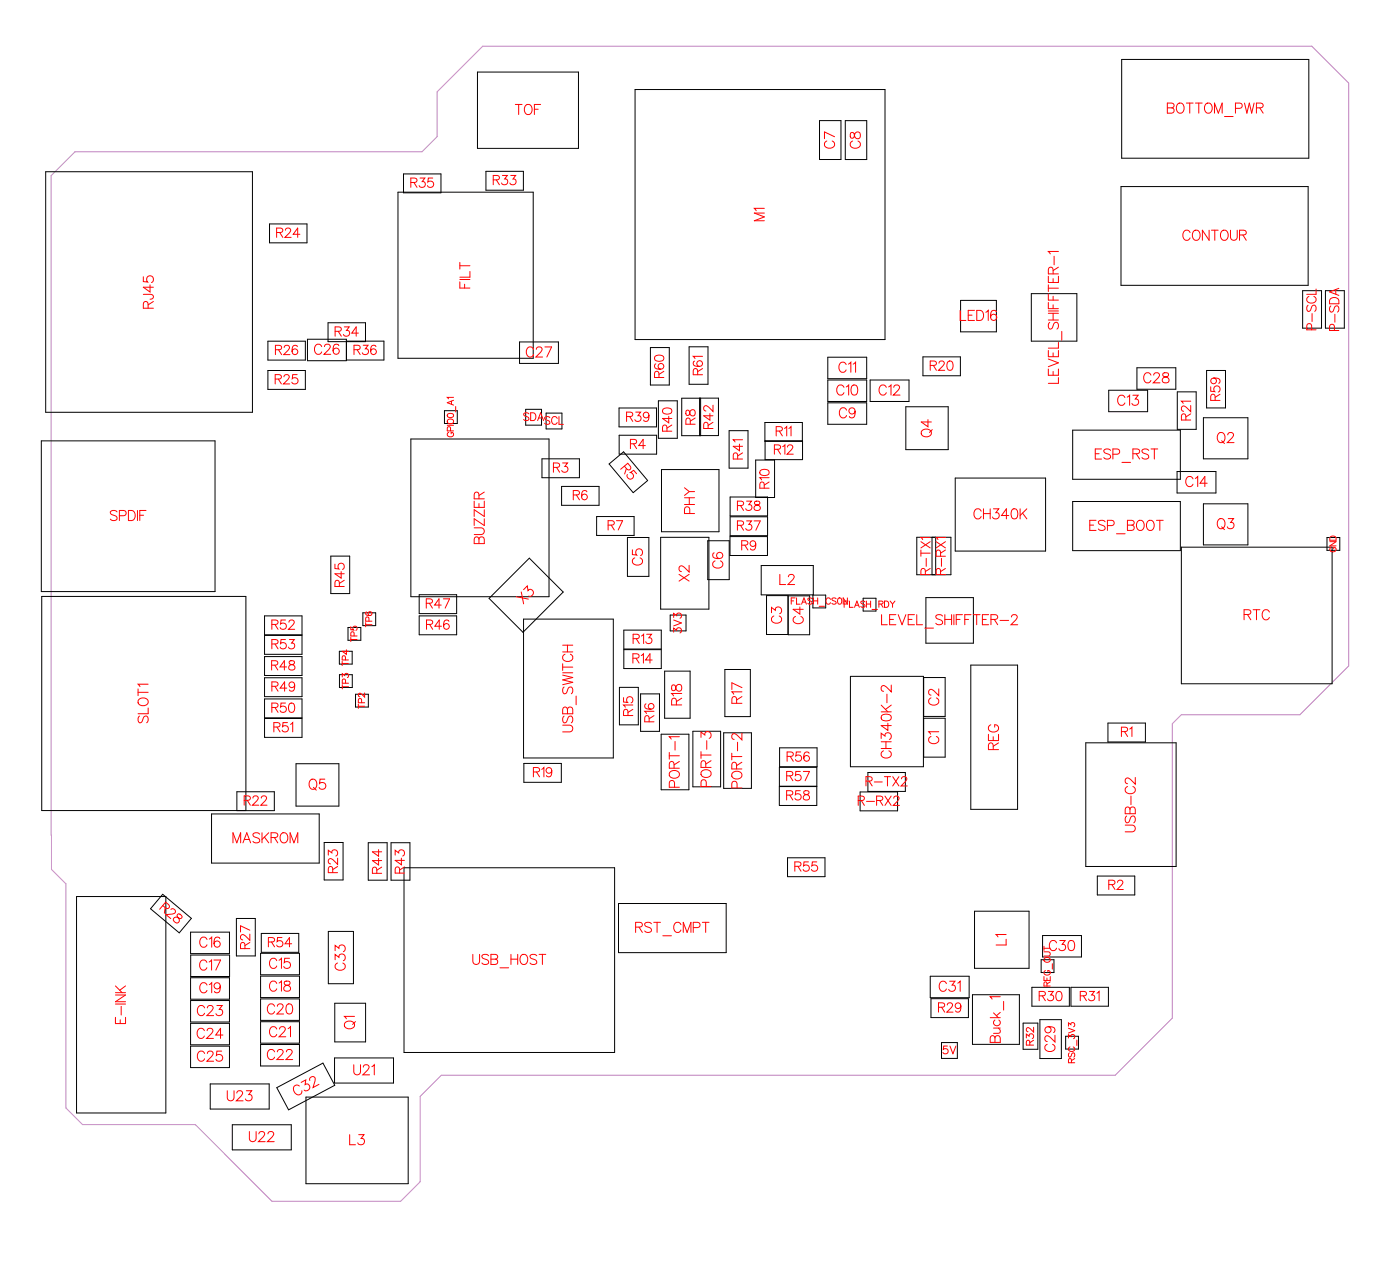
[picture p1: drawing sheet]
<svg xmlns="http://www.w3.org/2000/svg" width="109mm" height="100mm" viewBox="0 0 109 100" stroke-linecap="round" stroke-linejoin="round" font-family="sans-serif">
<defs><g id="words">
<g font-size="1.2" fill="#fff">
<text x="40.2" y="9.2">TOF</text>
<text x="65.4" y="11.6" transform="rotate(-90 65.4 11.6)">C7</text>
<text x="67.4" y="11.6" transform="rotate(-90 67.4 11.6)">C8</text>
<text x="91.1" y="9.1">BOTTOM_PWR</text>
<text x="59.9" y="17.2" transform="rotate(-90 59.9 17.2)">M1</text>
<text x="36.9" y="22.5" transform="rotate(-90 36.9 22.5)">FILT</text>
<text x="92.3" y="19">CONTOUR</text>
<text x="12.2" y="24" transform="rotate(-90 12.2 24)">RJ45</text>
<text x="24.5" y="27.9">C26</text>
<text x="41.1" y="28.1">C27</text>
<text x="65.5" y="29.3">C11</text>
<text x="74.9" y="25.3">LED16</text>
<text x="82.8" y="29.9" transform="rotate(-90 82.8 29.9)">LEVEL_SHIFFTER-1</text>
<text x="65.3" y="31.1">C10</text>
<text x="65.5" y="32.9">C9</text>
<text x="68.6" y="31.1">C12</text>
<text x="72.9" y="34.1" transform="rotate(-90 72.9 34.1)">Q4</text>
<text x="87.2" y="31.9">C13</text>
<text x="89.2" y="30.1">C28</text>
<text x="95" y="34.8">Q2</text>
<text x="8.6" y="40.9">SPDIF</text>
<text x="54.5" y="40.1" transform="rotate(-90 54.5 40.1)">PHY</text>
<text x="76" y="40.7">CH340K</text>
<text x="85" y="41.6">ESP_BOOT</text>
<text x="85.4" y="36.1">ESP_RST</text>
<text x="92.5" y="38.2">C14</text>
<text x="95" y="41.5">Q3</text>
<text x="38" y="42.4" transform="rotate(-90 38 42.4)">BUZZER</text>
<text x="41" y="47.3" transform="rotate(-45 41 47.3)">X3</text>
<text x="50.4" y="44.1" transform="rotate(-90 50.4 44.1)">C5</text>
<text x="54" y="45.3" transform="rotate(-90 54 45.3)">X2</text>
<text x="56.7" y="44.3" transform="rotate(-90 56.7 44.3)">C6</text>
<text x="60.8" y="45.9">L2</text>
<text x="61.2" y="48.6" transform="rotate(-90 61.2 48.6)">C3</text>
<text x="62.9" y="48.6" transform="rotate(-90 62.9 48.6)">C4</text>
<text x="68.8" y="49">LEVEL_SHIFFTER-2</text>
<text x="97.1" y="48.6">RTC</text>
<text x="11.8" y="56.4" transform="rotate(-90 11.8 56.4)">SLOT1</text>
<text x="44.9" y="57.1" transform="rotate(-90 44.9 57.1)">USB_SWITCH</text>
<text x="53.4" y="55" transform="rotate(-90 53.4 55)">R18</text>
<text x="58.1" y="54.8" transform="rotate(-90 58.1 54.8)">R17</text>
<text x="69.8" y="59.1" transform="rotate(-90 69.8 59.1)">CH340K-2</text>
<text x="73.5" y="58" transform="rotate(-90 73.5 58)">C1</text>
<text x="73.5" y="55" transform="rotate(-90 73.5 55)">C2</text>
<text x="78.2" y="58.5" transform="rotate(-90 78.2 58.5)">REG</text>
<text x="18.2" y="66">MASKROM</text>
<text x="24.1" y="61.8">Q5</text>
<text x="53.3" y="61.4" transform="rotate(-90 53.3 61.4)">PORT-1</text>
<text x="55.7" y="61.3" transform="rotate(-90 55.7 61.3)">PORT-3</text>
<text x="58.1" y="61.5" transform="rotate(-90 58.1 61.5)">PORT-2</text>
<text x="88.8" y="64.9" transform="rotate(-90 88.8 64.9)">USB-C2</text>
<text x="15.6" y="75.9">C17</text>
<text x="15.6" y="74.1">C16</text>
<text x="15.6" y="77.7">C19</text>
<text x="21" y="77.6">C18</text>
<text x="21" y="75.8">C15</text>
<text x="27.2" y="75.7" transform="rotate(-90 27.2 75.7)">C33</text>
<text x="36.9" y="75.5">USB_HOST</text>
<text x="49.6" y="73">RST_CMPT</text>
<text x="73.3" y="77.6">C31</text>
<text x="78.8" y="73.7" transform="rotate(-90 78.8 73.7)">L1</text>
<text x="81.9" y="74.4">C30</text>
<text x="10.1" y="79.8" transform="rotate(-90 10.1 79.8)">E-INK</text>
<text x="15.4" y="81.2">C24</text>
<text x="15.4" y="79.5">C23</text>
<text x="15.4" y="83">C25</text>
<text x="20.9" y="79.3">C20</text>
<text x="20.9" y="82.9">C22</text>
<text x="21" y="81.1">C21</text>
<text x="27.9" y="80.2" transform="rotate(-90 27.9 80.2)">Q1</text>
<text x="78.3" y="81.3" transform="rotate(-90 78.3 81.3)">Buck_1</text>
<text x="82.6" y="82" transform="rotate(-90 82.6 82)">C29</text>
<text x="17.7" y="86.1">U23</text>
<text x="19.5" y="89.3">U22</text>
<text x="23.3" y="85.7" transform="rotate(-28 23.3 85.7)">C32</text>
<text x="27.3" y="89.5">L3</text>
<text x="27.6" y="84.1">U21</text>
</g>
<g font-size="1.1" fill="#fff">
<text x="32" y="14.9">R35</text>
<text x="38.5" y="14.7">R33</text>
<text x="21.6" y="18.8">R24</text>
<text x="21.5" y="27.9">R26</text>
<text x="26.1" y="26.5">R34</text>
<text x="27.6" y="27.9">R36</text>
<text x="52" y="29.4" transform="rotate(-90 52 29.4)">R60</text>
<text x="55.1" y="29.2" transform="rotate(-90 55.1 29.2)">R61</text>
<text x="72.6" y="29.1">R20</text>
<text x="102.9" y="25.7" transform="rotate(-90 102.9 25.7)">P-SCL</text>
<text x="104.7" y="25.8" transform="rotate(-90 104.7 25.8)">P-SDA</text>
<text x="21.5" y="30.2">R25</text>
<text x="48.9" y="33.1">R39</text>
<text x="49.2" y="35.2">R4</text>
<text x="52.7" y="33.6" transform="rotate(-90 52.7 33.6)">R40</text>
<text x="54.5" y="33.1" transform="rotate(-90 54.5 33.1)">R8</text>
<text x="55.9" y="33.4" transform="rotate(-90 55.9 33.4)">R42</text>
<text x="58.2" y="35.8" transform="rotate(-90 58.2 35.8)">R41</text>
<text x="60.4" y="35.7">R12</text>
<text x="60.6" y="34.2">R11</text>
<text x="93.1" y="32.8" transform="rotate(-90 93.1 32.8)">R21</text>
<text x="95.4" y="31.2" transform="rotate(-90 95.4 31.2)">R59</text>
<text x="43.2" y="37.1">R3</text>
<text x="44.7" y="39.2">R6</text>
<text x="47.4" y="41.6">R7</text>
<text x="48.2" y="36.8" transform="rotate(50 48.2 36.8)">R5</text>
<text x="57.5" y="40.1">R38</text>
<text x="57.5" y="41.6">R37</text>
<text x="60.2" y="38.1" transform="rotate(-90 60.2 38.1)">R10</text>
<text x="27.1" y="45.7" transform="rotate(-90 27.1 45.7)">R45</text>
<text x="33.3" y="47.7">R47</text>
<text x="57.9" y="43.1">R9</text>
<text x="72.8" y="44.8" transform="rotate(-90 72.8 44.8)">R-TX1</text>
<text x="74" y="44.8" transform="rotate(-90 74 44.8)">R-RX1</text>
<text x="21.2" y="52.5">R48</text>
<text x="21.2" y="50.8">R53</text>
<text x="21.2" y="49.3">R52</text>
<text x="33.3" y="49.3">R46</text>
<text x="49.4" y="52">R14</text>
<text x="49.4" y="50.4">R13</text>
<text x="21.2" y="55.8">R50</text>
<text x="21.2" y="54.1">R49</text>
<text x="21.4" y="57.3">R51</text>
<text x="49.6" y="55.8" transform="rotate(-90 49.6 55.8)">R15</text>
<text x="51.3" y="56.3" transform="rotate(-90 51.3 56.3)">R16</text>
<text x="61.4" y="59.6">R56</text>
<text x="87.5" y="57.7">R1</text>
<text x="19" y="63">R22</text>
<text x="41.6" y="60.8">R19</text>
<text x="61.4" y="62.6">R58</text>
<text x="61.4" y="61.1">R57</text>
<text x="67" y="63.1">R-RX2</text>
<text x="67.6" y="61.5">R-TX2</text>
<text x="12.3" y="71.1" transform="rotate(40 12.3 71.1)">R28</text>
<text x="26.6" y="68.1" transform="rotate(-90 26.6 68.1)">R23</text>
<text x="30" y="68.1" transform="rotate(-90 30 68.1)">R44</text>
<text x="31.8" y="68.1" transform="rotate(-90 31.8 68.1)">R43</text>
<text x="62" y="68.2">R55</text>
<text x="86.5" y="69.6">R2</text>
<text x="19.7" y="74" transform="rotate(-90 19.7 74)">R27</text>
<text x="20.9" y="74.1">R54</text>
<text x="73.2" y="79.2">R29</text>
<text x="81.1" y="78.3">R30</text>
<text x="84.3" y="78.3">R31</text>
</g>
<g font-size=".9" fill="#fff">
<text x="40.9" y="33">SDA</text>
<text x="42.5" y="33.3">SCL</text>
<text x="53.4" y="49.4" transform="rotate(-90 53.4 49.4)">3V3</text>
<text x="73.6" y="82.4">5V</text>
<text x="80.8" y="81.5" transform="rotate(-90 80.8 81.5)">R32</text>
</g>
<g font-size=".8" fill="#fff">
<text x="35.5" y="34.1" transform="rotate(-90 35.5 34.1)">GPIO0_A1</text>
<text x="61.7" y="47.3">FLASH_CS0N</text>
<text x="65.9" y="47.5">FLASH_RDY</text>
<text x="104.4" y="43" transform="rotate(-90 104.4 43)">GND</text>
<text x="27.4" y="53.7" transform="rotate(-90 27.4 53.7)">TP3 TP4</text>
<text x="28" y="50" transform="rotate(-90 28 50)">TP5</text>
<text x="29.2" y="48.9" transform="rotate(-90 29.2 48.9)">TP6</text>
<text x="28.6" y="55.2" transform="rotate(-90 28.6 55.2)">TP2</text>
<text x="82.1" y="76.9" transform="rotate(-90 82.1 76.9)">REG_OUT</text>
<text x="84" y="82.9" transform="rotate(-90 84 82.9)">RSC_3V3</text>
</g>
</g></defs>
<path d="M5.8 11.8h27.1l1.2-1.1v-3.5l3.6-3.6h64.6l2.9 2.9v45.4l-3.8 3.8h-9.2l-.7 .7v23l-4.5 4.5h-52.6l-1.6 1.6v6.7l-1.5 1.5h-10.1l-6-6h-8.8l-1.3-1.3v-17.5l-1.1-1.1v-2.7v-51.4z" fill="none" stroke="#bf80bf" stroke-width=".08"/>
<g fill="none" stroke="#000" stroke-width=".08">
<path d="M3.6 13.4h16.1v18.8h-16.1zM21 17.5h3v1.4h-3zM31 15h10.6v12.9h-10.6zM31.5 13.6h2.9v1.4h-2.9zM37.3 5.6h7.8v6h-7.8zM37.9 13.4h2.9v1.4h-2.9zM49.5 7h19.5v19.5h-19.5zM63.9 9.4h1.7v3h-1.7zM65.9 9.4h1.7v3h-1.7zM87.5 14.6h14.6v7.7h-14.6zM87.5 4.6h14.6v7.7h-14.6zM3.2 34.4h13.6v11.7h-13.6z"/>
<path d="M20.9 28.9h2.9v1.5h-2.9zM20.9 26.6h2.9v1.5h-2.9zM24 26.5h3v1.6h-3zM25.6 25.2h2.9v1.4h-2.9zM27 26.6h3v1.5h-3M32.1 34.2h10.7v12.3h-10.7zM34.7 32h1v1h-1zM40.5 26.7h3.1v1.6h-3.1zM41 31.9h1.2v1.3h-1.2zM42.3 35.8h2.9v1.5h-2.9zM42.6 32.2h1.2v1.3h-1.2zM43.8 37.9h2.9v1.5h-2.9z"/>
<path d="M47.5 36.2l1.1-1 1.9 2.3-1.1 .9zM48.3 31.8h2.9v1.5h-2.9zM48.3 33.9h2.9v1.5h-2.9zM50.7 27.1h1.5v2.9h-1.5zM51.4 31.3h1.4v2.9h-1.4zM51.6 36.6h4.5v4.9h-4.5zM53.8 27h1.4v3h-1.4zM54.6 31v3h1.5v-3l-2.9 .1v2.9h1.5v-2.9M56.9 33.6h1.5v2.9h-1.5zM57 38.8h2.9v1.4h-2.9zM59 35.9h1.4v2.9h-1.4zM62.6 34.4h-2.9v1.4h2.9v-2.8h-2.9v1.4h2.9"/>
<path d="M64.6 27.9h3v1.6h-3zM64.6 29.6h3v1.7h-3zM64.6 31.4h3v1.7h-3zM67.9 29.6h3v1.7h-3zM70.7 31.7h3.3v3.4h-3.3zM72 27.8h2.9v1.5h-2.9zM74.5 37.3h7.1v5.7h-7.1zM74.9 23.4h2.8v2.5h-2.8zM80.5 22.9h3.5v3.7h-3.5zM83.7 33.5h8.4v3.9h-8.4zM83.7 39.1h8.4v3.8h-8.4zM86.5 30.4h3v1.7h-3z"/>
<path d="M88.7 28.7h3v1.7h-3zM91.8 36.8h3.1v1.6h-3.1zM91.8 30.6h1.5v2.9h-1.5zM93.9 32.6h3.5v3.2h-3.5zM93.9 39.3h3.5v3.2h-3.5zM94.1 28.9h1.5v2.9h-1.5zM101.6 22.7h1.5v2.9h-1.5zM103.4 22.7h1.5v2.9h-1.5zM20.6 48h3v1.5h-3zM20.6 49.6h3v1.4h-3zM20.6 51.2h3v1.5h-3zM20.6 52.9h3v1.4h-3z"/>
<path d="M20.6 54.5h3v1.5h-3zM20.6 56h3v1.5h-3zM23.1 59.6h3.3v3.3h-3.3zM25.8 43.4h1.5v2.9h-1.5zM26.5 50.8h1v1h-1zM26.5 52.6h1v1h-1zM27.2 48.9h.9v1h-.9zM27.7 54.1h1v1h-1zM28.3 47.8h1v1h-1zM32.7 46.4h2.9v1.5h-2.9zM32.7 48h2.9v1.5h-2.9zM40.8 48.3h7v10.8h-7z"/>
<path d="M40.9 59.5h2.9v1.5h-2.9zM41.3 43.5l2.6 2.7-3.1 3.1-2.6-2.6zM46.5 40.3h3v1.5h-3zM48.3 53.6h1.5v2.9h-1.5zM48.7 49.1h2.9v1.5h-2.9zM48.7 50.7h2.9v1.4h-2.9zM48.9 41.9h1.7v3.1h-1.7zM50 54.1h1.5v2.9h-1.5zM51.5 41.9h3.8v5.6h-3.8zM51.6 57.3h2.1v4.3h-2.1zM51.9 52.3h1.9v3.7h-1.9zM52.3 48h1.2v1.2h-1.2z"/>
<path d="M54.1 57h2.1v4.4h-2.1zM55.2 42.2h1.7v3h-1.7zM56.5 57.2h2.1v4.3h-2.1zM56.6 52.2h1.9v3.7h-1.9zM57 41.8h2.9v1.5h-2.9zM57 40.3h2.9v1.5h-2.9zM59.4 44.1h4.1v2.3h-4.1zM59.8 46.5h1.7v3h-1.7zM60.8 59.8h2.9v3h-2.9zM60.8 58.3h2.9v1.5h-2.9zM61.5 46.5h1.7v3h-1.7zM63.4 46.4h1v1h-1z"/>
<path d="M66.3 52.7h5.7v7.1h-5.7zM67.3 46.7h1v1h-1zM71.5 41.9h2.7v2.9h-2.7zM72.1 56h1.6v3h-1.6zM72.1 52.8h1.6v3.1h-1.6zM72.2 46.6h3.7v3.6h-3.7zM72.7 41.9v2.9M73 41.9v2.9M75.7 51.9h3.7v11.2h-3.7zM84.7 57.9h7.1v9.7h-7.1zM86.4 56.4h3v1.5h-3zM92.2 42.7h11.7v10.6h-11.7z"/>
<path d="M103.5 41.9h1v1h-1zM6 69.9h6.9v16.9h-6.9zM12.7 69.7l2.2 1.9-.9 1.2-2.3-1.9zM14.9 72.7h3v1.7h-3zM14.9 76.3h3v1.6h-3zM14.9 78h3v1.7h-3zM14.9 79.8h3v1.7h-3zM14.9 74.5h3v1.7h-3zM16.5 63.5h8.4v3.8h-8.4zM18.4 71.6h1.5v3h-1.5zM19.2 63.2v-16.7h-15.9v16.7h18.1v-1.5h-2.9v1.5M20.3 74.3h3.1v1.7h-3.1z"/>
<path d="M20.3 77.9h3.1v1.7h-3.1zM20.3 79.7h3.1v1.7h-3.1zM20.3 76.1h3.1v1.7h-3.1zM20.4 72.8h2.9v1.5h-2.9zM25.3 65.7h1.5v2.9h-1.5zM25.6 72.6h2v4.1h-2zM26.1 78.2h2.4v3.1h-2.4zM28.7 65.7h1.5v2.9h-1.5zM30.5 65.7h1.5v2.9h-1.5zM31.5 67.7h16.4v14.4h-16.4zM48.3 70.5h8.4v3.8h-8.4zM60.8 61.3h2.9"/>
<path d="M61.4 66.9h3v1.5h-3zM67.1 61.8h2.9v1.4h-2.9zM67.7 60.2h2.9v1.5h-2.9zM72.6 76.1h3v1.7h-3zM72.6 77.9h3v1.5h-3zM75.9 77.6h3.6v3.8h-3.6zM76 71.1h4.3v4.4h-4.3zM79.8 79.8h1.2v2h-1.2zM80.5 77h2.9v1.5h-2.9zM81.1 79.5h1.7v3.1h-1.7zM81.2 74.8h1v1h-1zM81.3 73h3.1v1.6h-3.1z"/>
<path d="M83.6 77h2.9v1.5h-2.9zM85.6 68.3h2.9v1.5h-2.9zM14.9 81.6h3v1.7h-3zM16.4 84.5h4.6v2h-4.6zM18.1 87.7h4.6v2h-4.6zM20.3 81.5h3.1v1.6h-3.1zM21.6 84.8l3.6-1.9 .9 1.7-3.6 2zM23.9 85.6h7.9v6.7h-7.9zM26.1 82.5h4.6v2h-4.6zM73.5 81.3h1.2v1.2h-1.2zM83.1 80.8h1v1h-1z"/>
</g>
<g fill="none" stroke="#f00" stroke-width=".08">
<path d="M21.6 18.1h.4v-.2l-.4-.1v.7M21.8 18.1l.3 .4M22.3 18v-.2h.2l.2 .2-.5 .5h.5M23.4 18.3h-.5l.3-.5v.7M32 14.2h.5v-.2l-.5-.1v.7M32.3 14.2l.2 .4M32.8 13.9h.3l-.2 .3a.24 .24 0 0 1 .2 .4 .24 .24 0 0 1-.4-.1M33.8 13.9h-.4v.3a.26 .26 0 0 1 .4 0 .26 .26 0 0 1-.1 .4 .26 .26 0 0 1-.4-.1M38.5 14h.4v-.2l-.4-.1v.7M38.7 14l.3 .4M39.2 13.7h.4l-.2 .3a.24 .24 0 0 1 .2 .3 .25 .25 0 0 1-.5 0M39.8 13.7h.4l-.2 .3a.24 .24 0 0 1 .2 .3 .24 .24 0 0 1-.4 0"/>
<path d="M40.2 8.1h.5M40.5 8.1v.8M41.1 8.2a.37 .37 0 0 1 .4 .3 .37 .37 0 0 1-.4 .4l-.2-.3zM41.7 8.5h.3M42.2 8.1h-.5v.8M59.6 16.2h-.8l.2 .2M59.6 16.6h-.8l.8 .3-.8 .3h.8M64.5 11a.29 .29 0 0 0-.2 .3 .29 .29 0 0 0 .3 .3h.2a.29 .29 0 0 0 .3-.3 .29 .29 0 0 0-.2-.3M65.1 10.7l-.8-.4v.5M66.4 10.4v.3l.1 .1 .4-.5a.26 .26 0 0 1 .2 .3 .26 .26 0 0 1-.2 .2l-.2-.1-.1-.3zM66.5 11a.29 .29 0 0 0-.2 .3 .29 .29 0 0 0 .3 .3h.2a.29 .29 0 0 0 .3-.3 .29 .29 0 0 0-.2-.3M82.2 20v.7"/>
<path d="M82.6 19.6h-.8l.1 .2M91.1 8.4l.5 .1v.2l-.2 .1h-.3v-.8l.5 .1v.2l-.2 .1M91.9 8.1a.37 .37 0 0 1 .5 .3 .37 .37 0 0 1-.5 .4l-.1-.3zM92.6 8h.5M92.8 8v.8M92.8 18.1a.29 .29 0 0 0-.3-.1 .29 .29 0 0 0-.2 .3v.1a.29 .29 0 0 0 .2 .3 .29 .29 0 0 0 .3-.1M93.1 18.1l.1-.1a.37 .37 0 0 1 .4 .3 .37 .37 0 0 1-.4 .4l-.2-.3zM93.3 8h.5M93.5 8v.8M94 8.1h.1a.37 .37 0 0 1 .5 .3 .37 .37 0 0 1-.5 .4l-.1-.3zM94.3 18v.7l-.5-.7v.7M94.5 18h.5"/>
<path d="M94.7 8.8v-.8l.3 .8 .3-.8v.8M94.8 18v.7M95.3 18.1l.1-.1a.37 .37 0 0 1 .4 .3 .37 .37 0 0 1-.4 .4l-.2-.3zM95.5 9.1h.7M96 18v.5l.2 .2 .3-.1v-.6M96.4 8.4h.4l.1-.1v-.2l-.5-.1v.8M96.7 18.3h.5v-.3h-.5v.7M97 18.3l.2 .4M97.1 8l.2 .8 .2-.8 .2 .8 .1-.8M98 8.4h.5v-.3l-.5-.1v.8M98.3 8.4l.2 .4M9.1 39.9l-.2-.1-.3 .1 .1 .2 .4 .2v.2l-.2 .1-.3-.1"/>
<path d="M10 39.8h.3a.42 .42 0 0 1 .3 .4 .42 .42 0 0 1-.3 .4h-.3zM10.7 39.8v.8M11.2 23h.7v.3h-.2M11.2 21.6v.4h.3a.28 .28 0 0 1 0-.4 .28 .28 0 0 1 .4 0 .28 .28 0 0 1-.1 .4M11.4 39.8h-.5v.8M11.6 24l-.1-.4h-.2l-.1 .4h.8M11.7 22.2v.6l-.5-.4h.8M12 23.5l-.4 .3M21.5 29.6l.4-.1v-.2l-.4-.1v.7M21.5 27.3l.4-.1v-.2l-.4-.1v.8M21.7 29.6l.3 .3M21.7 27.3l.3 .4"/>
<path d="M22.2 29.4v-.1l.2-.1 .2 .2-.5 .5h.5M22.2 27.1v-.1l.2-.1 .2 .2-.5 .6h.5M23.2 29.2h-.4v.3a.26 .26 0 0 1 .4 0 .26 .26 0 0 1-.1 .4 .26 .26 0 0 1-.3-.1M23.2 27a.36 .36 0 0 0-.5 .2 .36 .36 0 0 0 .3 .5 .22 .22 0 0 0 .2-.3 .22 .22 0 0 0-.2-.2 .22 .22 0 0 0-.2 .2M25.1 27a.29 .29 0 0 0-.3-.2 .29 .29 0 0 0-.3 .3v.2a.29 .29 0 0 0 .3 .3 .29 .29 0 0 0 .3-.2M25.3 27l.1-.1 .2-.1 .2 .3-.5 .5h.5M26.1 25.8h.5v-.2l-.5-.1v.7M26.4 25.8l.2 .4M26.4 27v-.1a.26 .26 0 0 0-.4 .1v.5a.24 .24 0 0 0 .4 0 .24 .24 0 0 0-.1-.3 .24 .24 0 0 0-.3 .2M26.9 25.5h.3l-.2 .3a.24 .24 0 0 1 .2 .4 .24 .24 0 0 1-.4-.1M27.6 27.3l.4-.1 .1-.2-.5-.1v.8M27.9 27.3l.2 .4"/>
<path d="M28 26h-.6l.4-.5v.7M28.3 26.9h.4l-.2 .3a.24 .24 0 0 1 .2 .4 .24 .24 0 0 1-.4-.1M29.3 27a.36 .36 0 0 0-.4 .2 .36 .36 0 0 0 .2 .5 .23 .23 0 0 0 .3-.3 .23 .23 0 0 0-.2-.2 .23 .23 0 0 0-.3 .2M34.9 33.2h.5M34.9 32.3a.25 .25 0 0 1 .3-.1 .25 .25 0 0 1 .2 .3 .24 .24 0 0 1-.3 .1 .24 .24 0 0 1-.2-.3zM35 33.7a.18 .18 0 0 0-.1 .2 .18 .18 0 0 0 .2 .2h.1a.18 .18 0 0 0 .2-.2 .18 .18 0 0 0-.2-.2v.1M35.2 33.6l-.1-.3h-.2v.3h.5M35.2 31.3v.2M35.4 31h-.5l.1 .1M35.4 31.2l-.5 .2 .5 .2M35.6 31.7v.4M35.9 22v.5h.8"/>
<path d="M35.9 20.5v.5M35.9 21.8h.8M35.9 20.7h.8M36.2 22.2v.3M36.7 21.2v.4h-.8M37 39.1v.5h.8v-.5M37.4 38.9l-.1-.4-.2-.1-.1 .5h.8M37.4 39.3v.3M37.8 39.8v.5l-.8-.5v.5M37.8 38.4l-.4 .2M41.3 32.3l-.2-.1-.2 .1v.1l.4 .2-.2 .2-.2-.1M41.4 32.2h.2a.32 .32 0 0 1 .2 .3 .32 .32 0 0 1-.2 .3h-.2z"/>
<path d="M41.6 27.2a.29 .29 0 0 0-.3-.1 .29 .29 0 0 0-.2 .3v.1a.29 .29 0 0 0 .2 .3 .29 .29 0 0 0 .3-.1M41.8 27.2l.1-.1h.2l.2 .2-.5 .5h.5M41.9 32.8l.3-.6 .2 .6M42 32.6h.3M42.5 27.1h.5l-.3 .7M42.9 32.6l-.1-.1-.3 .1v.1l.4 .2-.1 .2-.3-.1M43.2 36.5l.4-.1v-.2l-.4-.1v.7M43.4 36.5l.3 .3M43.5 32.6a.22 .22 0 0 0-.3-.1 .22 .22 0 0 0-.2 .2v.2a.22 .22 0 0 0 .2 .2 .22 .22 0 0 0 .3-.1M43.6 32.5v.6h.4M43.9 36.1h.4l-.2 .3a.24 .24 0 0 1 .1 .4 .24 .24 0 0 1-.4-.1M44.7 38.6h.4l.1-.3h-.5v.7"/>
<path d="M45 38.6l.2 .4M45.8 38.4v-.1a.36 .36 0 0 0-.5 .3 .36 .36 0 0 0 .3 .4 .23 .23 0 0 0 .2-.2 .23 .23 0 0 0-.2-.3 .23 .23 0 0 0-.2 .2M48.7 36.4l.3 .2 .2-.1-.2-.4-.6 .5M48.9 36.5l-.2 .5M48.9 32.5h.4v-.3l-.4-.1v.8M49.1 32.5l.3 .4M49.2 34.6h.4v-.3h-.4v.7M49.4 34.6l.3 .4M49.6 32.1h.4l-.2 .3a.24 .24 0 0 1 .2 .4 .25 .25 0 0 1-.5-.1M49.7 36.9l-.3-.2-.2 .2a.26 .26 0 0 1 .2 .2 .26 .26 0 0 1-.3 .3 .26 .26 0 0 1-.2-.4M50.3 34.8h-.5l.4-.5v.7M50.6 32.4a.23 .23 0 0 1-.3 .2 .23 .23 0 0 1-.1-.4 .23 .23 0 0 1 .4 0v.2a.35 .35 0 0 1-.2 .5l-.2-.1"/>
<path d="M51.1 27.8l.3-.1a.31 .31 0 0 1 .4 .3 .39 .39 0 0 1-.4 .2 .39 .39 0 0 1-.3-.3zM51.2 28.4h-.1a.36 .36 0 0 0 .3 .4 .36 .36 0 0 0 .4-.2 .23 .23 0 0 0-.2-.3 .23 .23 0 0 0-.3 .3 .23 .23 0 0 0 .2 .2M51.4 29.4v-.4h-.3v.4h.7M51.7 31.9l.3-.1a.31 .31 0 0 1 .4 .3 .39 .39 0 0 1-.4 .2 .39 .39 0 0 1-.3-.3zM51.8 29l-.4 .2M52 33.6v-.4h-.2l-.1 .4h.7M52.2 32.5v.5l-.5-.4h.7M52.4 33.1l-.4 .3M53.4 39.3h.8M53.4 38.8h.8M53.4 38l.4 .3M53.5 32v.4h.2l.3-.4a.24 .24 0 0 1 .2 .2 .24 .24 0 0 1-.2 .2l-.1-.1-.2-.3z"/>
<path d="M53.8 38.8v.5M53.9 33.1l-.1-.4-.2-.1-.1 .5h.7M54.2 28.2h-.1a.36 .36 0 0 0 .3 .4 .36 .36 0 0 0 .4-.2 .23 .23 0 0 0-.2-.3 .23 .23 0 0 0-.2 .2 .23 .23 0 0 0 .2 .3M54.2 38.3h-.4l-.4 .3M54.2 32.6l-.3 .2M54.4 29.2v-.4h-.2l-.1 .4h.7M54.8 27.8h-.7l.1 .2M54.8 28.7l-.4 .3M55.2 33.4v-.4h-.2l-.1 .4h.7M55.4 32.3v.5l-.5-.4h.7M55.6 31.6v.5l-.5-.5-.2 .2v.2l.2 .1M55.6 32.9l-.4 .3"/>
<path d="M57.5 39.4h.4l.1-.2-.5-.1v.7M57.6 35.8l-.1-.4h-.2l-.1 .4h.7M57.7 34.6v.6l-.5-.4h.7M57.8 39.4l.2 .4M57.9 34.3h-.7l.1 .2M57.9 35.3l-.3 .3M58.2 39.1h.4l-.2 .3a.24 .24 0 0 1 .2 .3 .24 .24 0 0 1-.4 0M58.9 39.1v.2l.3 .1 .1 .2a.24 .24 0 0 1-.2 .2 .24 .24 0 0 1-.3-.2l.5-.3-.1-.2zM59.3 36.7l.3-.1a.31 .31 0 0 1 .4 .3 .39 .39 0 0 1-.4 .2 .39 .39 0 0 1-.3-.3zM59.6 38.1v-.4l-.3-.1v.5h.7M60 37.3h-.7l.1 .1M60 37.6l-.4 .2"/>
<path d="M60.4 35h.4l.1-.2-.5-.1v.7M60.6 33.6h.4v-.3h-.4v.7M60.7 35l.2 .4M60.8 33.6l.2 .4M61.1 34.8l.1-.1v.7M61.2 33.4l.2-.1v.7M61.4 34.9l.1-.2h.2l.2 .2-.5 .5h.5M61.5 33.4l.2-.1v.7M65.8 30.2a.29 .29 0 0 0-.3-.2 .29 .29 0 0 0-.2 .3v.2a.29 .29 0 0 0 .2 .3 .29 .29 0 0 0 .3-.2M66 28.4a.29 .29 0 0 0-.3-.2 .29 .29 0 0 0-.2 .3v.2a.29 .29 0 0 0 .2 .3 .29 .29 0 0 0 .3-.2M66 30.2l.2-.2v.8M66 32a.29 .29 0 0 0-.3-.2 .29 .29 0 0 0-.2 .3v.2a.29 .29 0 0 0 .2 .3 .29 .29 0 0 0 .3-.2"/>
<path d="M66.2 28.4l.2-.2v.8M66.5 30.1a.26 .26 0 0 1 .4 .1v.2a.34 .34 0 0 1-.3 .4 .51 .51 0 0 1-.1-.7zM66.6 28.4l.1-.2v.8M66.7 32.1a.24 .24 0 0 1-.3 .2 .24 .24 0 0 1-.1-.4 .24 .24 0 0 1 .4 0v.2a.37 .37 0 0 1-.3 .5l-.1-.1M69.1 30.2a.29 .29 0 0 0-.3-.2 .29 .29 0 0 0-.2 .3v.2a.29 .29 0 0 0 .2 .3 .29 .29 0 0 0 .3-.2M69.3 30.2l.2-.2v.8M69.7 30.2l.1-.1 .2-.1 .2 .2-.5 .6h.5M71.9 33.6a.39 .39 0 0 1 .5-.1 .39 .39 0 0 1 .2 .4 .39 .39 0 0 1-.5 .2 .39 .39 0 0 1-.2-.5zM72.4 32.7v.6l-.5-.4h.8M72.6 28.5h.4v-.3h-.4v.7M72.7 33.5l-.2 .2M72.8 28.5l.3 .4"/>
<path d="M73.3 28.3v-.1h.2l.2 .2-.5 .5h.5M74 28.2h.1a.38 .38 0 0 1 .3 .3 .38 .38 0 0 1-.3 .4 .46 .46 0 0 1-.1-.7zM74.9 24.2v.8h.5M75.5 24.6h.3M76 24.2h-.5v.8h.5M76.2 24.2h.3a.42 .42 0 0 1 .2 .4 .42 .42 0 0 1-.2 .4h-.3zM76.5 39.9a.29 .29 0 0 0-.3-.2 .29 .29 0 0 0-.2 .3v.2a.29 .29 0 0 0 .2 .3 .29 .29 0 0 0 .3-.2M76.7 39.7v.8M76.9 24.4l.2-.2v.8M77.3 39.7v.8M77.5 39.7h.4l-.2 .3a.26 .26 0 0 1 .2 .4 .26 .26 0 0 1-.5-.1M77.7 24.3v-.1a.26 .26 0 0 0-.4 .2v.5a.24 .24 0 0 0 .4 0 .24 .24 0 0 0-.1-.4 .24 .24 0 0 0-.3 .2"/>
<path d="M79 39.7a.26 .26 0 0 1 .4 .1v.2a.34 .34 0 0 1-.3 .5 .51 .51 0 0 1-.1-.8zM79.6 39.7v.8M80.1 39.7l-.5 .5M81.8 22.5h.8M81.8 21.5v.5h.8v-.5M81.8 27.3v.5h.8v-.5M81.8 28.8v.5h.8v-.5M81.8 22.2v.5M81.8 22.9v.5h.8M81.8 23.6v.5h.8M81.8 28l.8 .3-.8 .3M81.8 25h.8"/>
<path d="M81.8 24.4h.8M81.8 24.3h.8M81.9 25.1l-.1 .2 .1 .4 .2-.1 .2-.5h.2l.1 .2-.1 .4M82.2 21.4l-.1-.5h-.2l-.1 .5h.8M82.2 21.7v.3M82.2 23.1v.3M82.2 23.8v.3M82.2 24.4v.6M82.2 27.5v.3M82.2 29v.3M82.6 29.4v.5h-.8M82.6 26.7v.5h-.8"/>
<path d="M82.6 20.8l-.4 .3M82.8 25.8v.7M85.4 35.4h.3M85.9 35h-.5v.8h.5M86.6 35.1l-.1-.1-.4 .1 .1 .2 .4 .3v.1l-.1 .1-.4-.1M86.8 35.4h.5v-.1v-.2l-.5-.1v.8M87.5 36.1h.7M87.8 31a.29 .29 0 0 0-.4-.2 .29 .29 0 0 0-.2 .3v.2a.29 .29 0 0 0 .2 .3 .29 .29 0 0 0 .4-.2M87.9 31l.2-.2v.8M88.4 30.8h.4l-.2 .3a.26 .26 0 0 1 .2 .4 .26 .26 0 0 1-.5 0M88.4 35.4l.4-.1 .1-.2-.5-.1v.8M88.6 35.4l.3 .4"/>
<path d="M89.6 35.1l-.2-.1-.3 .1 .1 .2 .4 .3v.1l-.2 .1-.3-.1M89.8 29.3a.29 .29 0 0 0-.3-.2 .29 .29 0 0 0-.3 .3v.2a.29 .29 0 0 0 .3 .3 .29 .29 0 0 0 .3-.2M89.8 35h.5M90 29.3l.1-.2h.2l.2 .2-.5 .6h.5M90.1 35v.8M90.8 29.1v.2l.3 .1 .1 .2a.26 .26 0 0 1-.3 .3 .26 .26 0 0 1-.2-.3l.5-.3-.1-.2zM92.5 32.8v-.5h-.3v.5h.7M92.9 31.6v.5l-.5-.4-.2 .1v.2l.1 .1M92.9 31.3h-.7l.1 .2M92.9 32.3l-.4 .2M93.1 37.3a.29 .29 0 0 0-.4-.1 .29 .29 0 0 0-.2 .3v.1a.29 .29 0 0 0 .2 .4 .29 .29 0 0 0 .4-.2M93.3 37.3l.1-.1v.7"/>
<path d="M94.2 37.7h-.6l.4-.5v.7M94.5 30.2v.3h.3a.26 .26 0 0 1 0-.3 .26 .26 0 0 1 .3 0 .26 .26 0 0 1-.1 .4M94.7 29.5a.23 .23 0 0 1 .2 .3 .23 .23 0 0 1-.4 .1 .23 .23 0 0 1 .1-.4h.1a.35 .35 0 0 1 .5 .3l-.1 .1M94.8 31.2v-.4h-.3v.4h.7M95.1 33.8a.37 .37 0 0 1 .5 .3 .37 .37 0 0 1-.5 .4l-.1-.3zM95.2 30.7l-.4 .3M95.3 34.4l.2 .2M95.8 33.9l.1-.1 .2-.1 .1 .3-.5 .5h.6M102.1 23.8l-.2 .2 .2 .3 .1-.1 .3-.4h.1l.1 .2-.1 .3M102.1 23.1a.27 .27 0 0 0-.2 .3 .27 .27 0 0 0 .3 .2h.2a.27 .27 0 0 0 .3-.2 .27 .27 0 0 0-.2-.3M102.3 25.7v-.4h-.3l-.1 .4h.8M102.4 24.5v.6"/>
<path d="M102.7 22.5v.5h-.8M103.8 23.3a.4 .4 0 0 1 .7 .1v.3h-.8zM103.8 23.9l-.1 .1 .1 .3h.2l.2-.4h.1l.2 .1-.2 .3M104.1 25.8v-.4l-.3-.1-.1 .5h.8M104.1 24.5v.6M104.2 22.6v.3M104.5 22.5l-.8 .3 .8 .2M9.3 40.2h.5v-.1v-.2l-.5-.1v.8M10.8 54h.8M10.8 53.7v.6M10.9 55.8l-.1 .2 .1 .4 .2-.1 .2-.5h.1l.2 .2-.2 .4M10.9 54.5a.38 .38 0 0 1 .4 0 .38 .38 0 0 1 .2 .4 .39 .39 0 0 1-.5 .1 .39 .39 0 0 1-.2-.4z"/>
<path d="M10.9 40.2h.3M11.6 53.4h-.8l.1 .1M11.6 55.2v.5h-.8M21.2 51.9l.4-.1v-.2l-.4-.1v.8M21.2 50.2h.4l.1-.3h-.5v.7M21.2 48.7h.4l.1-.3h-.5v.7M21.2 55.2l.4-.1 .1-.2-.5-.1v.8M21.2 53.5h.4l.1-.3h-.5v.7M21.4 56.7h.4v-.3h-.4v.7M21.4 51.9l.3 .4M21.5 50.2l.2 .4M21.5 48.7l.2 .4"/>
<path d="M21.5 55.2l.2 .4M21.5 53.5l.2 .4M21.6 56.7l.2 .4M22.3 49.9h-.4v.3a.26 .26 0 0 1 .4 0 .26 .26 0 0 1-.1 .4 .26 .26 0 0 1-.3-.1M22.3 48.4h-.4v.3a.26 .26 0 0 1 .4 0 .26 .26 0 0 1-.1 .3 .26 .26 0 0 1-.3-.1M22.3 54.8h-.4v.3a.26 .26 0 0 1 .4 0 .26 .26 0 0 1-.1 .4 .26 .26 0 0 1-.3-.1M22.4 52h-.6l.4-.5v.8M22.4 53.7h-.5l.3-.5v.7M22.4 56.4h-.3l-.1 .3a.26 .26 0 0 1 .4 0 .26 .26 0 0 1 0 .3 .26 .26 0 0 1-.4-.1M22.5 48.5l.1-.1h.2l.2 .2-.5 .5h.5M22.6 49.9h.4l-.3 .3a.24 .24 0 0 1 .2 .3 .24 .24 0 0 1-.4 0M22.6 51.6v.2l.3 .1 .1 .1a.24 .24 0 0 1-.2 .3 .24 .24 0 0 1-.3-.3l.5-.3-.1-.1z"/>
<path d="M22.6 54.9l.1-.1a.38 .38 0 0 1 .3 .4 .38 .38 0 0 1-.3 .4 .46 .46 0 0 1-.1-.7zM22.7 56.5l.1-.1v.7M23 53.4a.23 .23 0 0 1-.3 .2 .23 .23 0 0 1-.1-.3 .23 .23 0 0 1 .4 0v.1a.35 .35 0 0 1-.3 .5l-.1-.1M26.1 44v.3l.3 .1a.26 .26 0 0 1 0-.4 .26 .26 0 0 1 .4 0 .26 .26 0 0 1-.1 .4M26.5 45.7l-.1-.4h-.2l-.1 .4h.8M26.6 44.6v.5l-.5-.4h.8M26.7 51.6v.3M26.7 51.7h.5M26.7 52.8v-.3l.2 .2a.16 .16 0 0 1 .3-.1 .16 .16 0 0 1-.1 .2M26.7 53.6h.5M26.7 53.4v.3M26.9 45.3l-.4 .2"/>
<path d="M27 51.5l-.1-.3h-.2v.3h.5M27 53.3l-.1-.3h-.2v.3h.5M27 50.7v.3l-.3-.2h.5M27.4 48.9v.2h.2a.17 .17 0 0 1 0-.2 .17 .17 0 0 1 .2 0 .17 .17 0 0 1 0 .3M27.4 49.9h.5M27.4 49.7v.3M27.6 49.6v-.3h-.2v.3h.5M28 55.1h.4M28 54.9v.3M28.2 54.8v-.3h-.2v.3h.4M28.4 54v.4l-.3-.3-.1 .1 .1 .1M28.5 48.7h.5"/>
<path d="M28.5 48.6v.3M28.6 47.7a.22 .22 0 0 0 .2 .3 .22 .22 0 0 0 .2-.3 .16 .16 0 0 0-.3 .1 .15 .15 0 0 0 .2 .2M28.8 48.4v-.2l-.2-.1-.1 .3h.5M33.3 47h.4v-.2l-.4-.1v.7M33.3 48.7h.4v-.3h-.4v.7M33.5 47l.2 .4M33.5 48.7l.3 .4M34.4 47.2h-.5l.4-.5v.7M34.4 48.8h-.5l.4-.4v.7M34.6 46.7h.5l-.4 .7M35 48.5v-.1a.36 .36 0 0 0-.4 .2 .36 .36 0 0 0 .2 .5 .23 .23 0 0 0 .3-.2 .23 .23 0 0 0-.3-.3 .23 .23 0 0 0-.2 .2M37 41.2h.6l.2 .2-.1 .3h-.7"/>
<path d="M37.4 42.1l-.2-.2h-.1l-.1 .5h.8v-.3l-.2-.2h-.2v.5M37.8 40.5v.5l-.8-.5v.5M40.3 46.5l.9 .2M40.7 46.2l.2 .9M40.8 46l.3-.3 .1 .4a.26 .26 0 0 1 .4 .1 .26 .26 0 0 1-.4 .3M42.3 60l.1-.1v.7M43.9 56.6h.6l.2 .2-.1 .2-.7 .1M43.9 52.7l.8 .1-.8 .2 .8 .2-.8 .2M43.9 52.5h.8M43.9 52h.8M43.9 51.8v.5M43.9 50.8h.8"/>
<path d="M43.9 50.3h.8M44 55.8l-.1 .2 .1 .4 .2-.1 .2-.4 .2-.1 .1 .2-.1 .4M44 53.6l-.1 .2 .1 .3 .2-.1 .3-.4h.1l.1 .2-.1 .3M44.1 51a.29 .29 0 0 0-.2 .4 .29 .29 0 0 0 .3 .2h.2a.29 .29 0 0 0 .3-.2 .29 .29 0 0 0-.2-.4M44.3 55.3l-.2-.2-.1 .1-.1 .5h.8v-.4l-.2-.2-.2 .1v.5M44.3 50.3v.5M44.9 54.3v.7M47.4 41l.5-.1v-.2l-.5-.1v.7M47.7 41l.2 .3M48.1 40.6h.5l-.4 .7M48.6 54.4v.3l.4 .1a.26 .26 0 0 1 0-.4 .26 .26 0 0 1 .3 0 .26 .26 0 0 1-.1 .4M49 55.8v-.4h-.3l-.1 .4h.8"/>
<path d="M49.3 42.9v.4h.4a.28 .28 0 0 1 0-.4 .28 .28 0 0 1 .4 0 .28 .28 0 0 1-.1 .4M49.4 55h-.8l.2 .2M49.4 55.3l-.4 .3M49.4 51.3h.4v-.2l-.4-.1v.7M49.4 49.8h.4v-.3h-.4v.7M49.5 43.5a.29 .29 0 0 0-.2 .3 .29 .29 0 0 0 .3 .3h.2a.29 .29 0 0 0 .3-.3 .29 .29 0 0 0-.2-.3M49.6 51.3l.3 .4M49.6 49.8l.3 .4M50 51.1l.2-.1v.7M50 49.6l.2-.1v.7M50.4 54.9h-.1a.36 .36 0 0 0 .3 .5 .36 .36 0 0 0 .4-.3 .22 .22 0 0 0-.2-.2 .22 .22 0 0 0-.2 .2 .22 .22 0 0 0 .2 .2M50.4 49.5h.4l-.2 .2a.24 .24 0 0 1 .2 .4 .24 .24 0 0 1-.4 0"/>
<path d="M50.6 56.3v-.4l-.2-.1-.1 .5h.7M50.9 51.5h-.5l.3-.5v.7M51 55.5h-.7l.1 .1M51 55.8l-.4 .3M52.2 58.9h.8M52.2 58.7v.5M52.4 53.5v.3l.2 .1 .3-.5a.26 .26 0 0 1 .3 .2 .26 .26 0 0 1-.3 .3l-.1-.1-.1-.3zM52.6 49.3v-.3l.2 .2a.2 .2 0 0 1 .3-.2 .21 .21 0 0 1-.1 .4M52.6 48.2v-.4l.2 .2a.2 .2 0 0 1 .3-.1 .2 .2 0 0 1-.1 .3M52.6 48.4l.6 .2-.6 .2M52.6 59.9v-.4l-.3-.1-.1 .5h.8M52.7 57.8v.7"/>
<path d="M52.8 55l-.1-.5h-.2l-.1 .5h.8M53 44.8l.8 .5M53 57.5h-.8l.2 .1M53 59.4l-.4 .3M53.2 54.1h-.8l.1 .2M53.2 54.5l-.4 .2M53.8 44.1v.5l-.6-.5-.2 .2v.2l.2 .1M53.8 44.8l-.8 .5M53.8 40.1v-.5l-.1-.1-.2 .1-.1 .5h.8M54.7 57.5v-.4l.3 .2a.26 .26 0 0 1 .4-.2 .26 .26 0 0 1-.1 .5M54.7 58.9h.8M54.7 58.6v.5"/>
<path d="M55.1 59.9l-.1-.5h-.2l-.1 .5h.8M55.1 57.8v.6M55.5 59.3l-.4 .3M55.7 43.1l-.1 .1a.26 .26 0 0 0 .2 .3h.5a.24 .24 0 0 0 0-.4 .24 .24 0 0 0-.4 .1 .24 .24 0 0 0 .2 .4M55.8 43.7a.29 .29 0 0 0-.2 .4 .29 .29 0 0 0 .3 .2h.2a.29 .29 0 0 0 .3-.2 .29 .29 0 0 0-.2-.4M57.1 58.7v.6M57.1 59h.8M57.5 60l-.1-.5h-.2l-.1 .5h.8M57.5 54.9l-.1-.5h-.2l-.1 .5h.8M57.5 41l.4-.1 .1-.2-.5-.1v.8M57.5 57.9v.7M57.8 41l.2 .4"/>
<path d="M57.9 42.5h.4v-.3h-.4v.7M57.9 57.2v.5l-.6-.5-.2 .2v.2l.2 .1M57.9 59.4l-.4 .3M57.9 54h-.8l.1 .1M57.9 54.3l-.4 .3M57.9 53.6l-.8-.3v.5M58.1 42.5l.2 .4M58.2 40.6h.4l-.2 .3a.24 .24 0 0 1 .2 .4 .24 .24 0 0 1-.4-.1M58.8 40.6h.5l-.3 .8M59 42.4a.23 .23 0 0 1-.3 .2 .23 .23 0 0 1-.1-.3 .23 .23 0 0 1 .3 0l.1 .1a.35 .35 0 0 1-.3 .5l-.2-.1M60.2 47.8v-.4l.3 .2a.26 .26 0 0 1 .4-.2 .26 .26 0 0 1-.1 .5M60.4 48a.29 .29 0 0 0-.2 .4 .29 .29 0 0 0 .3 .2h.2a.29 .29 0 0 0 .3-.2 .29 .29 0 0 0-.2-.4"/>
<path d="M60.8 44.8v.8h.5M61.4 59h.4l.1-.3-.5-.1v.8M61.5 45l.1-.2h.2l.2 .2-.5 .6h.5M61.7 59l.2 .4M61.7 46.9h.2M62 46.6h-.3v.5M62.1 48.1a.29 .29 0 0 0-.2 .3 .29 .29 0 0 0 .3 .2h.2a.29 .29 0 0 0 .3-.2 .29 .29 0 0 0-.2-.3M62.1 46.6v.5h.3M62.4 47.3v.6l-.5-.4h.8M62.5 58.6h-.4v.4a.26 .26 0 0 1 .4 0 .26 .26 0 0 1-.1 .3 .26 .26 0 0 1-.3-.1M62.5 47.1l.2-.5 .2 .5M62.6 47h.2"/>
<path d="M63.1 58.7a.36 .36 0 0 0-.4 .2 .36 .36 0 0 0 .2 .5 .23 .23 0 0 0 .3-.2 .23 .23 0 0 0-.3-.3 .23 .23 0 0 0-.2 .2M63.4 46.7l-.2-.1-.2 .1 .4 .3-.2 .1h-.2M63.5 46.9h.3M63.5 46.6v.5M63.8 46.6v.5M63.9 47.3h.4M64.8 46.7a.18 .18 0 0 0-.2-.1 .18 .18 0 0 0-.2 .2v.1a.18 .18 0 0 0 .2 .2 .18 .18 0 0 0 .2-.1M65.2 46.7l-.1-.1-.2 .1 .3 .3-.1 .1h-.2M65.4 46.7a.22 .22 0 0 1 .3 .2 .22 .22 0 0 1-.3 .2l-.1-.2zM65.9 47.1h.1M66.1 46.6v.5l-.3-.5v.5M66.2 46.9h-.3v.5"/>
<path d="M66.3 46.9v.5h.3M66.7 47.4l.2-.5 .1 .5M66.7 47.2h.3M67.5 46.9h-.1h-.2l.3 .3-.1 .2-.2-.1M67.6 47.1h.3M67.6 46.9v.5M67.9 46.9v.5M68 47.5h.5M68.6 47.1h.2l.1-.2h-.3v.5M68.7 47.1l.2 .3M68.7 57.6v-.4l.3 .2a.27 .27 0 0 1 .5-.2 .26 .26 0 0 1-.1 .5M68.7 58.4h.8"/>
<path d="M68.7 57.8h.8M68.7 55.5h.8M68.7 55l.6 .5M68.8 47.9v.8h.4M68.8 55.8l.3-.1a.34 .34 0 0 1 .4 .3 .43 .43 0 0 1-.4 .2 .43 .43 0 0 1-.4-.3zM68.9 58.6a.29 .29 0 0 0-.2 .3 .29 .29 0 0 0 .3 .2h.2a.29 .29 0 0 0 .3-.2 .29 .29 0 0 0-.2-.3M69 46.9h.2a.26 .26 0 0 1 .1 .2 .26 .26 0 0 1-.1 .3h-.2zM69.1 57.8v.6M69.2 54.1v.7M69.3 56.4v.6l-.6-.4h.8M69.4 48.3h.3M69.4 46.9l.2 .2v.3"/>
<path d="M69.5 53.4v.6l-.5-.5-.3 .1 .1 .2 .1 .1M69.5 55l-.4 .3M69.8 46.9l-.2 .2M69.9 47.9h-.5v.8h.5M70.1 47.9l.3 .8 .3-.8M70.9 48.3h.3M71.3 47.9h-.4v.8h.4M71.5 47.9v.8h.5M71.8 43.1h.8M71.8 42.9v.5M71.8 42.2l.8 .5M72.2 49h.6"/>
<path d="M72.2 44.8v-.4h-.3l-.1 .4h.8M72.3 43.5v.7M72.6 41.9h-.8l.2 .2M72.6 44.3l-.4 .3M72.6 42.2l-.8 .5M72.6 57.4a.29 .29 0 0 0-.1 .4 .29 .29 0 0 0 .3 .2h.1a.29 .29 0 0 0 .3-.2 .29 .29 0 0 0-.1-.4M72.6 54.4a.29 .29 0 0 0-.1 .4 .29 .29 0 0 0 .3 .2h.1a.29 .29 0 0 0 .3-.2 .29 .29 0 0 0-.1-.4M73 42.2l.8 .5M73.2 57.1h-.7l.1 .2M73.2 53.7v.5l-.5-.4-.2 .1v.2l.1 .1M73.4 44.8l-.1-.4h-.2l-.1 .4h.8M73.4 43.4l-.1-.4-.2-.1-.1 .5h.8"/>
<path d="M73.4 43.5v.7M73.5 48l-.2-.1-.3 .1 .1 .2 .4 .3v.1l-.2 .1-.3-.1M73.7 48.3h.5M73.7 47.9v.8M73.8 41.9h-.8l.2 .2M73.8 44.3l-.4 .3M73.8 42.9l-.4 .2M73.8 42.2l-.8 .5M74.2 47.9v.8M74.4 47.9v.8M74.6 48.3h.3M75.1 47.9h-.5v.8"/>
<path d="M75.3 48.3h.3M75.8 47.9h-.5v.8M75.9 47.9h.6M76.2 47.9v.8M76.6 48.3h.3M76.7 40.1h.6M77.1 57.3v.5h.8v-.5M77.1 47.9h-.5v.8h.5M77.3 56.5a.29 .29 0 0 0-.2 .4 .29 .29 0 0 0 .3 .2h.2a.28 .28 0 0 0 .3-.3 .28 .28 0 0 0-.3-.3v.2M77.3 48.3h.5v-.3l-.5-.1v.8M77.5 58.5l-.1-.5h-.2l-.1 .5h.8M77.5 57.5v.3"/>
<path d="M77.6 48.3l.2 .4M77.9 57.9l-.4 .3M78 48.4h.7M78.7 40.2h-.6l.4-.5v.8M78.9 48.1l.1-.1 .2-.1 .2 .3-.5 .5h.5M79.8 40l.3 .5M85 41h.3M85.5 40.6h-.5v.8h.5M86.2 40.7l-.2-.1-.3 .1 .1 .2 .4 .2v.2l-.2 .1-.3-.1M86.4 41h.4l.1-.2v-.1l-.5-.1v.8M87.1 41.6h.7M87.5 57.1l.4-.1v-.2l-.4-.1v.7"/>
<path d="M87.7 57.1l.3 .3M88 41h.4l.1 .2-.2 .2h-.3v-.8l.4 .1v.2l-.1 .1M88.1 56.9l.2-.2v.7M88.8 40.6a.37 .37 0 0 1 .5 .4 .37 .37 0 0 1-.5 .3l-.1-.2zM89.5 40.7l.1-.1a.37 .37 0 0 1 .5 .4 .37 .37 0 0 1-.5 .3l-.2-.2zM90.2 40.6h.5M90.5 40.6v.8M95.1 40.5a.37 .37 0 0 1 .5 .3 .37 .37 0 0 1-.5 .4l-.1-.3zM95.3 41.1l.2 .2M95.8 40.4h.4l-.2 .3a.27 .27 0 0 1 .2 .5 .26 .26 0 0 1-.5-.1M97.1 47.9h.4v-.3h-.4v.7M97.3 47.9l.3 .4"/>
<path d="M97.8 47.6h.5M98 47.6v.7M99 47.7a.29 .29 0 0 0-.3-.2 .29 .29 0 0 0-.2 .4v.1a.29 .29 0 0 0 .2 .3 .29 .29 0 0 0 .3-.1M103.7 42.2h.5l-.5 .4h.5M103.8 41.9h.4v.2h-.5zM103.9 42.7a.18 .18 0 0 0-.2 .2 .18 .18 0 0 0 .2 .1h.2a.18 .18 0 0 0 .1-.1 .18 .18 0 0 0-.1-.2v.1M9 79.3v.5h.8v-.5M9 78.3h.8M9 77.6h.8l-.8 .5h.8M9 77.4h.8M9 76.9l.5 .5M9.4 79.5v.3"/>
<path d="M9.5 78.5v.7M9.8 76.9l-.5 .3M12.7 70.6l.3 .3 .2-.2-.3-.3-.4 .5M12.9 70.8l-.1 .4M13.3 70.9h.2l.2 .1v.2l-.3 .1h-.4l.3 .3M13.6 71.6l.2-.1 .3 .1h.1v-.2l-.3-.1h-.1l.2 .6a.24 .24 0 0 1-.4 0 .24 .24 0 0 1 0-.3zM16 78.6a.29 .29 0 0 0-.4-.2 .29 .29 0 0 0-.2 .3v.2a.29 .29 0 0 0 .2 .3 .29 .29 0 0 0 .4-.2M16.1 75.1a.29 .29 0 0 0-.3-.2 .29 .29 0 0 0-.2 .3v.2a.29 .29 0 0 0 .2 .3 .29 .29 0 0 0 .3-.2M16.1 73.3a.29 .29 0 0 0-.3-.2 .29 .29 0 0 0-.2 .3v.2a.29 .29 0 0 0 .2 .3 .29 .29 0 0 0 .3-.2M16.1 76.8a.29 .29 0 0 0-.3-.2 .29 .29 0 0 0-.2 .3v.2a.29 .29 0 0 0 .2 .3 .29 .29 0 0 0 .3-.2M16.2 78.6l.1-.1 .2-.1 .1 .2-.5 .6h.6M16.3 75l.2-.1v.8"/>
<path d="M16.3 73.2l.2-.1v.8M16.3 76.8l.2-.2v.8M16.7 74.9h.5l-.4 .8M16.9 78.4h.4l-.2 .3a.26 .26 0 0 1 .2 .4 .26 .26 0 0 1-.5 0M17.1 73.2v-.1a.26 .26 0 0 0-.4 .1v.6a.24 .24 0 0 0 .4 0 .24 .24 0 0 0-.1-.4 .24 .24 0 0 0-.3 .2M17.2 76.9a.24 .24 0 0 1-.4 .2 .24 .24 0 0 1 0-.4 .24 .24 0 0 1 .3 .1l.1 .1a.37 .37 0 0 1-.3 .5l-.2-.1M18.2 65.7v-.8l.3 .8 .3-.8v.8M19 65.7l.3-.8 .3 .8M19 62.4h.5v-.3h-.5v.7M19.1 65.5h.3M19.1 74v-.4l-.3-.1v.5h.7M19.3 62.4l.2 .4"/>
<path d="M19.5 72.9v.4l-.5-.4-.2 .1v.2l.1 .1M19.5 73.5l-.4 .2M19.5 72.5l-.7-.3v.5M19.7 62.2l.1-.1h.2l.1 .2-.4 .5h.5M20.3 65.1l-.2-.2-.4 .2 .1 .1 .4 .2 .1 .2-.2 .1-.4-.1M20.4 62.2l.1-.1h.2l.1 .2-.5 .5h.5M20.4 64.9v.8M20.6 65.3l.4 .4M20.9 73.5l.5-.1v-.2l-.5-.1v.7M21 64.9l-.6 .6M21.1 65.3h.5v-.3l-.5-.1v.8M21.2 73.5l.2 .3"/>
<path d="M21.4 65.3l.3 .4M21.4 78.5a.29 .29 0 0 0-.3-.2 .29 .29 0 0 0-.2 .3v.2a.29 .29 0 0 0 .2 .3 .29 .29 0 0 0 .3-.2M21.6 76.7a.29 .29 0 0 0-.3-.2 .29 .29 0 0 0-.3 .3v.2a.29 .29 0 0 0 .3 .3 .29 .29 0 0 0 .3-.2M21.6 74.9a.29 .29 0 0 0-.3-.2 .29 .29 0 0 0-.3 .3v.2a.29 .29 0 0 0 .3 .3 .29 .29 0 0 0 .3-.2M21.6 78.5l.1-.2h.2l.2 .2-.5 .6h.5M21.8 74.9l.2-.2v.8M21.8 76.7l.2-.2v.8M21.9 65.1l.1-.1a.37 .37 0 0 1 .5 .3 .37 .37 0 0 1-.5 .4l-.1-.3zM22 73.1h-.3l-.1 .3a.26 .26 0 0 1 .4 0 .26 .26 0 0 1 0 .4 .26 .26 0 0 1-.4-.1M22.2 76.5v.3l.4 .1 .1 .1a.26 .26 0 0 1-.3 .3 .26 .26 0 0 1-.3-.3l.5-.3v-.2zM22.4 78.3a.26 .26 0 0 1 .4 .1v.2a.34 .34 0 0 1-.3 .5 .51 .51 0 0 1-.1-.8zM22.6 74.7h-.4v.4a.28 .28 0 0 1 .4 0 .28 .28 0 0 1-.1 .4 .28 .28 0 0 1-.4-.1"/>
<path d="M22.6 65.7v-.8l.3 .8 .3-.8v.8M22.8 73.6h-.6l.4-.5v.7M24.3 60.8a.37 .37 0 0 1 .4 .4 .37 .37 0 0 1-.4 .3l-.2-.2zM24.5 61.4l.2 .2M25.3 60.8h-.3l-.1 .3a.28 .28 0 0 1 .5 0 .28 .28 0 0 1-.1 .4 .28 .28 0 0 1-.4-.1M25.6 66.7v-.4l.3 .2a.24 .24 0 0 1 .4-.2 .25 .25 0 0 1-.1 .5M26 68.1l-.1-.5h-.2l-.1 .5h.7M26.1 74.9v-.5l.3 .3a.27 .27 0 0 1 .5-.2 .26 .26 0 0 1-.1 .4M26.1 74.1v-.4l.3 .3a.27 .27 0 0 1 .5-.2 .26 .26 0 0 1-.1 .4M26.3 75.1a.29 .29 0 0 0-.2 .3 .29 .29 0 0 0 .3 .3h.2a.29 .29 0 0 0 .3-.3 .29 .29 0 0 0-.2-.3M26.3 66.9v.5l-.5-.4-.2 .1v.2l.2 .1M26.3 67.6l-.3 .2"/>
<path d="M27 79.7a.38 .38 0 0 1 .4 0 .38 .38 0 0 1 .2 .4 .39 .39 0 0 1-.5 .1 .39 .39 0 0 1-.2-.4zM27.7 79.3h-.8l.1 .2M27.7 79.7l-.2 .2M29.4 68.1v-.4h-.3v.4h.7M29.5 66.9v.6l-.4-.4h.7M29.5 66.3v.5l-.4-.4h.7M29.8 67.6l-.4 .3M30.8 66.7v-.4l.3 .2a.24 .24 0 0 1 .4-.2 .25 .25 0 0 1-.1 .5M31.2 68.1l-.1-.4-.2-.1-.1 .5h.8M31.3 66.9v.5l-.5-.3h.8M31.6 67.6l-.4 .3M36.9 74.4v.6l.2 .2 .3-.1v-.7"/>
<path d="M38.1 74.5l-.2-.1-.3 .1 .1 .2 .4 .3v.1l-.2 .1-.3-.1M38.3 74.8l.5 .1v.2l-.2 .1h-.3v-.8l.5 .1v.2l-.2 .1M39 75.5h.7M39.9 74.4v.8M39.9 74.8h.5M40.4 74.4v.8M40.6 74.5h.1a.37 .37 0 0 1 .5 .3 .37 .37 0 0 1-.5 .4l-.1-.3zM41.6 60.2h.4l.1-.3h-.5v.7M41.9 60.2l.2 .4M41.9 74.5l-.2-.1-.4 .1 .1 .2 .5 .3v.1l-.2 .1-.4-.1M42.1 74.4h.5M42.3 74.4v.8"/>
<path d="M43 60.1a.23 .23 0 0 1-.3 .2 .23 .23 0 0 1-.1-.4 .23 .23 0 0 1 .4 .1v.1a.35 .35 0 0 1-.2 .5l-.2-.1M49.6 72.3h.4l.1-.3-.5-.1v.8M49.9 72.3l.2 .4M50.8 72l-.2-.1-.3 .1 .1 .2 .4 .3v.1l-.2 .1-.3-.1M51 71.9h.5M51.3 71.9v.8M51.7 73h.7M52.3 60.2a.39 .39 0 0 1 .4-.1 .39 .39 0 0 1 .3 .4 .39 .39 0 0 1-.5 .2 .39 .39 0 0 1-.2-.5zM52.6 61.4v-.5h-.1h-.2l-.1 .5h.8M53.1 72.1a.29 .29 0 0 0-.3-.2 .29 .29 0 0 0-.2 .3v.2a.29 .29 0 0 0 .2 .3 .29 .29 0 0 0 .3-.2M53.3 72.7v-.8l.3 .8 .3-.8v.8M54.1 72.3h.4l.1-.1v-.2l-.5-.1v.8"/>
<path d="M54.7 60.2a.39 .39 0 0 1 .5-.2 .39 .39 0 0 1 .2 .5 .39 .39 0 0 1-.4 .1 .39 .39 0 0 1-.3-.4zM54.8 71.9h.5M55.1 71.9v.8M55.1 61.3v-.4l-.1-.1h-.2l-.1 .5h.8M57.2 60.2a.38 .38 0 0 1 .5 0 .38 .38 0 0 1 .1 .4 .39 .39 0 0 1-.4 .2 .39 .39 0 0 1-.3-.5zM57.5 61.5v-.5l-.1-.1-.2 .1-.1 .5h.8M61.4 62h.4v-.3h-.4v.7M61.4 60.5h.4v-.3h-.4v.7M61.6 62l.3 .4M61.6 60.5l.3 .4M62 67.6l.4-.1 .1-.2-.5-.1v.7M62.3 67.6l.2 .3"/>
<path d="M62.4 61.7h-.3v.3a.26 .26 0 0 1 .3 0 .26 .26 0 0 1 0 .4 .26 .26 0 0 1-.4-.1M62.4 60.2h-.3v.3a.26 .26 0 0 1 .3 0 .26 .26 0 0 1 0 .4 .26 .26 0 0 1-.4-.1M62.7 60.2h.5l-.4 .7M62.7 61.7v.2l.3 .1 .2 .1a.24 .24 0 0 1-.3 .3 .24 .24 0 0 1-.2-.3l.4-.3v-.1zM63.1 67.2h-.4v.3a.26 .26 0 0 1 .4 0 .26 .26 0 0 1-.1 .4 .26 .26 0 0 1-.3-.1M63.7 67.2h-.3l-.1 .3a.26 .26 0 0 1 .4 0 .26 .26 0 0 1 0 .4 .26 .26 0 0 1-.4-.1M67 62.4h.4v-.2l-.4-.1v.7M67.2 62.4l.2 .4M67.6 60.9h.4v-.3h-.4v.7M67.6 62.5h.6M67.8 60.9l.2 .4M68.2 61h.6"/>
<path d="M68.4 62.4h.4v-.2l-.4-.1v.7M68.6 62.4l.3 .4M69 60.6h.5M69 62.1l.5 .7M69.2 60.6v.7M69.5 62.1l-.5 .7M69.6 60.6l.5 .7M69.7 62.3l.1-.2h.2l.1 .2-.4 .5h.5M70.1 60.6l-.5 .7M70.3 60.7l.1-.1h.2l.1 .2-.4 .5h.5M73.2 78.6l.4-.1 .1-.2-.5-.1v.7M73.5 78.6l.2 .3"/>
<path d="M73.8 76.7a.29 .29 0 0 0-.3-.2 .29 .29 0 0 0-.2 .3v.2a.29 .29 0 0 0 .2 .3 .29 .29 0 0 0 .3-.2M73.9 78.4l.1-.2h.2l.1 .2-.4 .5h.5M74.1 76.5h.4l-.2 .3a.26 .26 0 0 1 .2 .4 .26 .26 0 0 1-.5 0M74.7 76.7l.2-.2v.8M75 78.5a.23 .23 0 0 1-.3 .1 .23 .23 0 0 1-.1-.3 .23 .23 0 0 1 .3 0l.1 .2a.35 .35 0 0 1-.3 .4l-.1-.1M77.3 79.4h.7M77.5 79l.4 .4M77.6 79.5a.25 .25 0 0 0 0 .4 .25 .25 0 0 0 .4 0 .25 .25 0 0 0-.1-.4M78 77.7h-.7l.1 .2M78 79l-.3 .2M78.3 78.1v.7M78.5 72.9h-.8l.2 .2"/>
<path d="M78.5 73.2v.5h-.8M81.1 77.7l.4-.1v-.2l-.4-.1v.7M81.3 77.7l.3 .3M81.4 74.2h.4l.1 .2v.1l-.5 .1M81.4 76.2v.3h.5v-.3M81.4 73.8v.3M81.4 74h.5M81.6 75.7a.18 .18 0 0 0-.2 .2 .18 .18 0 0 0 .2 .1h.2a.18 .18 0 0 0 .1-.1 .18 .18 0 0 0-.1-.2v.1M81.7 76.9v-.3h-.2l-.1 .3h.5M81.7 76.3v.2M81.8 77.3h.4l-.2 .3a.24 .24 0 0 1 .1 .4 .24 .24 0 0 1-.4-.1M81.9 76.6l-.2 .1"/>
<path d="M82.1 75.2v.4M82.4 73.5a.29 .29 0 0 0-.3-.2 .29 .29 0 0 0-.2 .3v.2a.29 .29 0 0 0 .2 .3 .29 .29 0 0 0 .3-.2M82.5 77.4l.1-.1a.38 .38 0 0 1 .3 .4 .38 .38 0 0 1-.3 .3 .46 .46 0 0 1-.1-.6zM82.7 73.3h.4l-.2 .3a.27 .27 0 0 1 .2 .5 .26 .26 0 0 1-.5-.1M83.4 73.4l.1-.1a.41 .41 0 0 1 .3 .4 .41 .41 0 0 1-.3 .4 .51 .51 0 0 1-.1-.7zM84.3 77.7l.4-.1v-.2l-.4-.1v.7M84.5 77.7l.3 .3M85 77.3h.4l-.2 .3a.24 .24 0 0 1 .1 .4 .24 .24 0 0 1-.4-.1M85.6 77.5l.1-.2v.7M86.5 69h.4l.1-.3-.5-.1v.8M86.7 69l.3 .4M87.2 68.8l.1-.1 .2-.1 .1 .3-.4 .5h.4"/>
<path d="M87.8 64.3h.5l.3 .3-.1 .2-.7 .1M87.9 63.6l-.1 .2 .1 .4 .2-.1 .2-.5h.2l.1 .2-.1 .4M88 61.3a.29 .29 0 0 0-.2 .4 .29 .29 0 0 0 .3 .2h.2a.29 .29 0 0 0 .3-.2 .29 .29 0 0 0-.2-.4M88.2 63.1l-.2-.2-.1 .1-.1 .5h.8v-.4l-.2-.2-.2 .1v.5M88.2 62.1v.7M88.6 60.6v.6l-.6-.5-.2 .1v.2l.2 .1M15.9 80.4a.29 .29 0 0 0-.3-.2 .29 .29 0 0 0-.2 .3v.2a.29 .29 0 0 0 .2 .3 .29 .29 0 0 0 .3-.2M16 82.2a.29 .29 0 0 0-.4-.2 .29 .29 0 0 0-.2 .3v.2a.29 .29 0 0 0 .2 .3 .29 .29 0 0 0 .4-.2M16.2 80.4v-.2h.3l.1 .2-.5 .6h.5M16.2 82.2l.1-.2h.2l.1 .2-.5 .6h.6M17.3 82h-.4v.3a.28 .28 0 0 1 .4 0 .28 .28 0 0 1 0 .4 .28 .28 0 0 1-.5-.1M17.4 80.7h-.6l.4-.5v.8"/>
<path d="M17.7 85.1v.5l.3 .3 .2-.2 .1-.6M18.5 85.3v-.2h.3l.1 .2-.5 .6h.6M19.2 85.1h.4l-.2 .3a.26 .26 0 0 1 .2 .4 .26 .26 0 0 1-.5-.1M19.5 88.2v.6l.2 .2 .2-.1 .1-.7M20.2 88.4l.1-.1 .2-.1 .1 .3-.4 .5h.5M20.9 88.4l.1-.1 .2-.1 .2 .3-.5 .5h.5M21.4 82a.29 .29 0 0 0-.3-.2 .29 .29 0 0 0-.2 .3v.2a.29 .29 0 0 0 .2 .3 .29 .29 0 0 0 .3-.2M21.6 80.3a.29 .29 0 0 0-.3-.2 .29 .29 0 0 0-.3 .3v.2a.29 .29 0 0 0 .3 .3 .29 .29 0 0 0 .3-.2M21.6 82l.1-.1 .2-.1 .2 .3-.5 .5h.5M21.8 80.3l.1-.2h.2l.2 .2-.5 .6h.5M22.3 82l.1-.1 .2-.1 .2 .3-.5 .5h.5M22.5 80.2l.2-.1v.8"/>
<path d="M23.4 84.7a.29 .29 0 0 0-.4 0 .29 .29 0 0 0-.1 .4l.1 .1a.29 .29 0 0 0 .3 .2 .29 .29 0 0 0 .3-.3M23.5 84.4l.4-.2-.1 .4a.26 .26 0 0 1 .4 .3 .26 .26 0 0 1-.5 .1M24.2 84.3v-.2l.1-.1 .3 .1-.2 .7 .5-.2M27.3 88.5v.8h.4M27.6 83v.6l.2 .2 .3-.1v-.7M28 88.5h.4l-.2 .3a.26 .26 0 0 1 .2 .4 .26 .26 0 0 1-.5-.1M28.3 83.2l.1-.1 .2-.1 .2 .3-.5 .5h.5M29 83.2l.2-.2v.8M73.9 81.6h-.3v.2a.22 .22 0 0 1 .3 0 .22 .22 0 0 1 0 .4 .22 .22 0 0 1-.3-.1M74.1 81.6l.2 .6 .3-.6M77.5 80.2h.5M77.6 81v-.2h-.3v.5h.7v-.3l-.1-.2h-.2l-.1 .5"/>
<path d="M77.9 80.2l.1 .2v.2h-.5M80.1 80.9v-.3l.2 .2a.19 .19 0 0 1 .3-.1 .19 .19 0 0 1-.1 .3M80.3 81.5v-.3l-.1-.1-.1 .2v.2h.5M80.6 80.1v.4l-.4-.4-.1 .3 .1 .1M80.6 81.1l-.3 .2M81.7 81.4a.29 .29 0 0 0-.2 .4 .29 .29 0 0 0 .3 .2h.2a.29 .29 0 0 0 .3-.2 .29 .29 0 0 0-.2-.4M81.8 80.1a.24 .24 0 0 1 .2 .3 .24 .24 0 0 1-.4 .1 .24 .24 0 0 1 0-.4h.2a.37 .37 0 0 1 .5 .3l-.1 .1M82.3 80.7v.6l-.6-.5-.2 .1 .1 .3h.1M83.4 81v-.3l.1 .1a.16 .16 0 0 1 .3-.1 .16 .16 0 0 1 0 .3M83.4 80v-.2l.1 .1a.16 .16 0 0 1 .3-.1 .16 .16 0 0 1 0 .3M83.4 80.2l.4 .2-.4 .2M83.4 82.1v.1v.2h.1l.1-.2 .2-.1v.1v.2"/>
<path d="M83.5 81.7a.18 .18 0 0 0-.1 .2 .18 .18 0 0 0 .1 .1h.2a.18 .18 0 0 0 .1-.1 .18 .18 0 0 0-.1-.2M83.6 82.9v-.3h-.2v.3h.4M83.8 82.6l-.2 .1M84 81.1v.4"/>
<circle cx="35.1" cy="32.9" r=".22"/>
<circle cx="81.7" cy="74.9" r=".22"/>
</g>
<use href="#words"/>
</svg>
